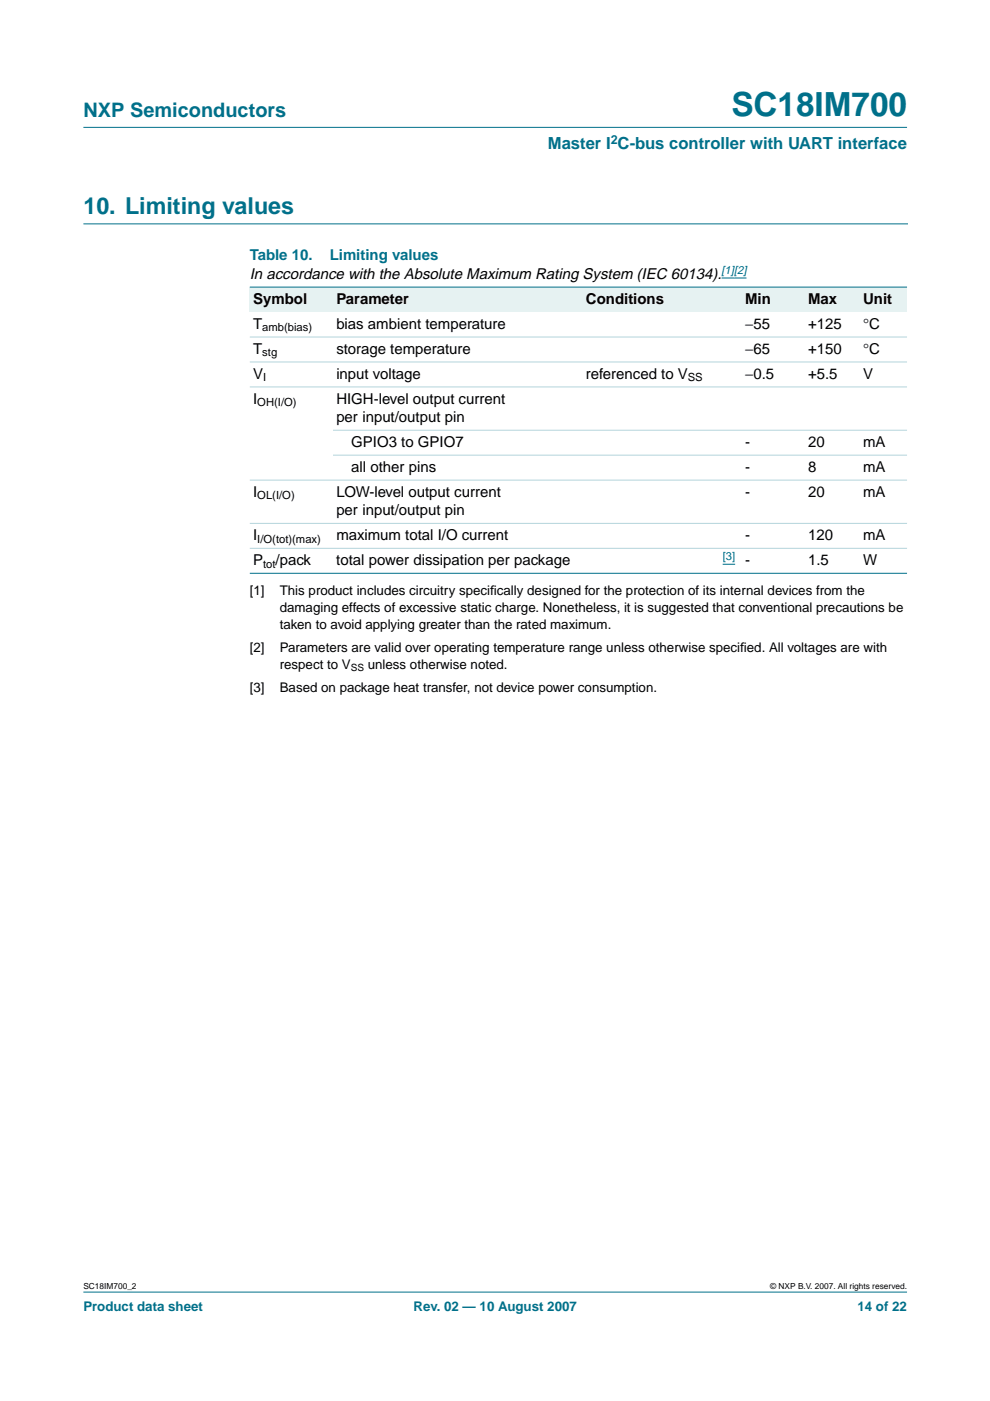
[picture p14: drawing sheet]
<svg xmlns="http://www.w3.org/2000/svg" width="210mm" height="297mm" viewBox="0 0 210 297" stroke-linecap="round" stroke-linejoin="round" font-family="sans-serif">
<defs><g id="words">
<text font-size="7.1" fill="#00708a" x="155.1" y="24.7">SC18IM700</text>
<text font-size="4.9" fill="#00708a" x="17.7" y="45.5">10. Limiting values</text>
<text font-size="4.2" fill="#00708a" x="17.7" y="24.9">NXP Semiconductors</text>
<text font-size="3.5" fill="#00708a" x="116.2" y="31.6">Master I C-bus controller with UART interface</text>
<g font-size="3.2" fill="#00708a">
<text x="53" y="55.2">Table 10.</text>
<text x="69.9" y="55.2">Limiting values</text>
</g>
<g font-size="3.2">
<text x="53" y="59.1">In accordance with the Absolute Maximum Rating System (IEC 60134).</text>
<text x="53.7" y="64.4">Symbol</text>
<text x="71.3" y="64.4">Parameter</text>
<text x="124.2" y="64.4">Conditions</text>
<text x="158" y="64.4">Min</text>
<text x="171.3" y="64.4">Max</text>
<text x="183" y="64.4">Unit</text>
<text x="53.7" y="69.7">T</text>
<text x="71.3" y="69.7">bias ambient temperature</text>
<text x="158" y="69.7">−55</text>
<text x="171.3" y="69.7">+125</text>
<text x="183" y="69.7">°C</text>
<text x="53.7" y="75">T</text>
<text x="71.3" y="75">storage temperature</text>
<text x="158" y="75">−65</text>
<text x="171.3" y="75">+150</text>
<text x="183" y="75">°C</text>
<text x="53.7" y="80.3">V</text>
<text x="71.3" y="80.3">input voltage</text>
<text x="124.2" y="80.3">referenced to V</text>
<text x="158" y="80.3">−0.5</text>
<text x="171.3" y="80.3">+5.5</text>
<text x="183" y="80.3">V</text>
<text x="53.7" y="85.6">I</text>
<text x="71.3" y="85.6">HIGH-level output current</text>
<text x="71.3" y="89.4">per input/output pin</text>
<text x="74.5" y="94.7">GPIO3 to GPIO7</text>
<text x="158" y="94.7">-</text>
<text x="171.3" y="94.7">20</text>
<text x="183" y="94.7">mA</text>
<text x="74.5" y="100">all other pins</text>
<text x="158" y="100">-</text>
<text x="171.3" y="100">8</text>
<text x="183" y="100">mA</text>
<text x="53.7" y="105.3">I</text>
<text x="71.3" y="105.3">LOW-level output current</text>
<text x="158" y="105.3">-</text>
<text x="171.3" y="105.3">20</text>
<text x="183" y="105.3">mA</text>
<text x="71.3" y="109.2">per input/output pin</text>
<text x="53.7" y="119.8">P</text>
<text x="53.7" y="114.5">I</text>
<text x="58.4" y="119.8">/pack</text>
<text x="71.3" y="119.8">total power dissipation per package</text>
<text x="71.3" y="114.5">maximum total I/O current</text>
<text x="158" y="119.8">-</text>
<text x="158" y="114.5">-</text>
<text x="171.3" y="119.8">1.5</text>
<text x="171.3" y="114.5">120</text>
<text x="183" y="119.8">W</text>
<text x="183" y="114.5">mA</text>
</g>
<g font-size="2.8">
<text x="53" y="126.3">[1]</text>
<text x="59.3" y="126.3">This product includes circuitry specif</text>
<text x="59.3" y="129.8">damaging effects of excessive static charge. Nonetheless, it is suggested that conventional precautions be</text>
<text x="103.9" y="126.3">ically designed for the protection of its internal devices from the</text>
<text x="59.3" y="133.3">taken to avoid applying greater than the rated maximum.</text>
<text x="53" y="138.3">[2]</text>
<text x="59.3" y="138.3">Parameters are valid over operating temperature range unless otherwise specif</text>
<text x="59.3" y="141.8">respect to V</text>
<text x="78" y="141.8">unless otherwise noted.</text>
<text x="156.9" y="138.3">ied. All voltages are with</text>
<text x="53" y="146.7">[3]</text>
<text x="59.3" y="146.7">Based on package heat transfer, not device power consumption.</text>
</g>
<g font-size="2.8" fill="#00708a">
<text x="17.7" y="278">Product data sheet</text>
<text x="87.7" y="278">Rev. 02 — 10 August 2007</text>
<text x="181.8" y="278">14 of 22</text>
</g>
<text font-size="2.6" fill="#00708a" x="129.5" y="30.5">2</text>
<g font-size="2.4" fill="#00f">
<text x="153" y="58.2">[1][2]</text>
<text x="153.2" y="118.8">[3]</text>
</g>
<g font-size="2.4">
<text x="55.6" y="70.3">amb(bias)</text>
<text x="55.6" y="75.6">stg</text>
<text x="55.8" y="80.8">I</text>
<text x="145.8" y="80.8">SS</text>
<text x="54.6" y="86.1">OH(I/O)</text>
<text x="54.6" y="105.9">OL(I/O)</text>
<text x="54.6" y="115.1">I/O(tot)(max)</text>
<text x="55.8" y="120.4">tot</text>
</g>
<text font-size="2.1" x="74.4" y="142.3">SS</text>
<g font-size="1.8">
<text x="17.7" y="273.4">SC18IM700_2</text>
<text x="163.3" y="273.4">© NXP B.V. 2007. All rights reserved.</text>
</g>
</g></defs>
<g fill="#00708a" stroke="#00708a" stroke-width=".21">
<path d="M17.7 273.9h174.6z"/>
<path d="M17.7 27h174.6z"/>
</g>
<path d="M17.7 47.5h174.7" fill="none" stroke="#00708a" stroke-width=".21"/>
<path d="M153 58.9h5.3" fill="none" stroke="#00f" stroke-width=".21"/>
<g fill="#e6f2f2">
<path d="M53 60.9h17.6v5.3h-17.6z" fill-rule="evenodd"/>
<path d="M70.6 60.9h52.9v5.3h-52.9z" fill-rule="evenodd"/>
<path d="M123.5 60.9h28v5.3h-28z" fill-rule="evenodd"/>
<path d="M151.5 60.9h5.8v5.3h-5.8z" fill-rule="evenodd"/>
<path d="M157.3 60.9h13.3v5.3h-13.3z" fill-rule="evenodd"/>
<path d="M170.6 60.9h11.7v5.3h-11.7z" fill-rule="evenodd"/>
<path d="M182.3 60.9h10v5.3h-10z" fill-rule="evenodd"/>
</g>
<path d="M153.2 119.6h2.7" fill="none" stroke="#00f" stroke-width=".21"/>
<g fill="#00708a" stroke="#00708a" stroke-width=".21">
<path d="M53 60.9h139.3z"/>
<path d="M53 121.5h139.3z"/>
</g>
<g fill="#b3d4db" stroke="#b3d4db" stroke-width=".21">
<path d="M53 71.5h139.3z"/>
<path d="M53 76.7h139.3z"/>
<path d="M53 82h139.3z"/>
<path d="M70.6 91.2h121.7z"/>
<path d="M70.6 96.5h121.7z"/>
<path d="M53 101.8h139.3z"/>
<path d="M53 111h139.3z"/>
<path d="M53 116.3h139.3z"/>
</g>
<use href="#words"/>
</svg>
